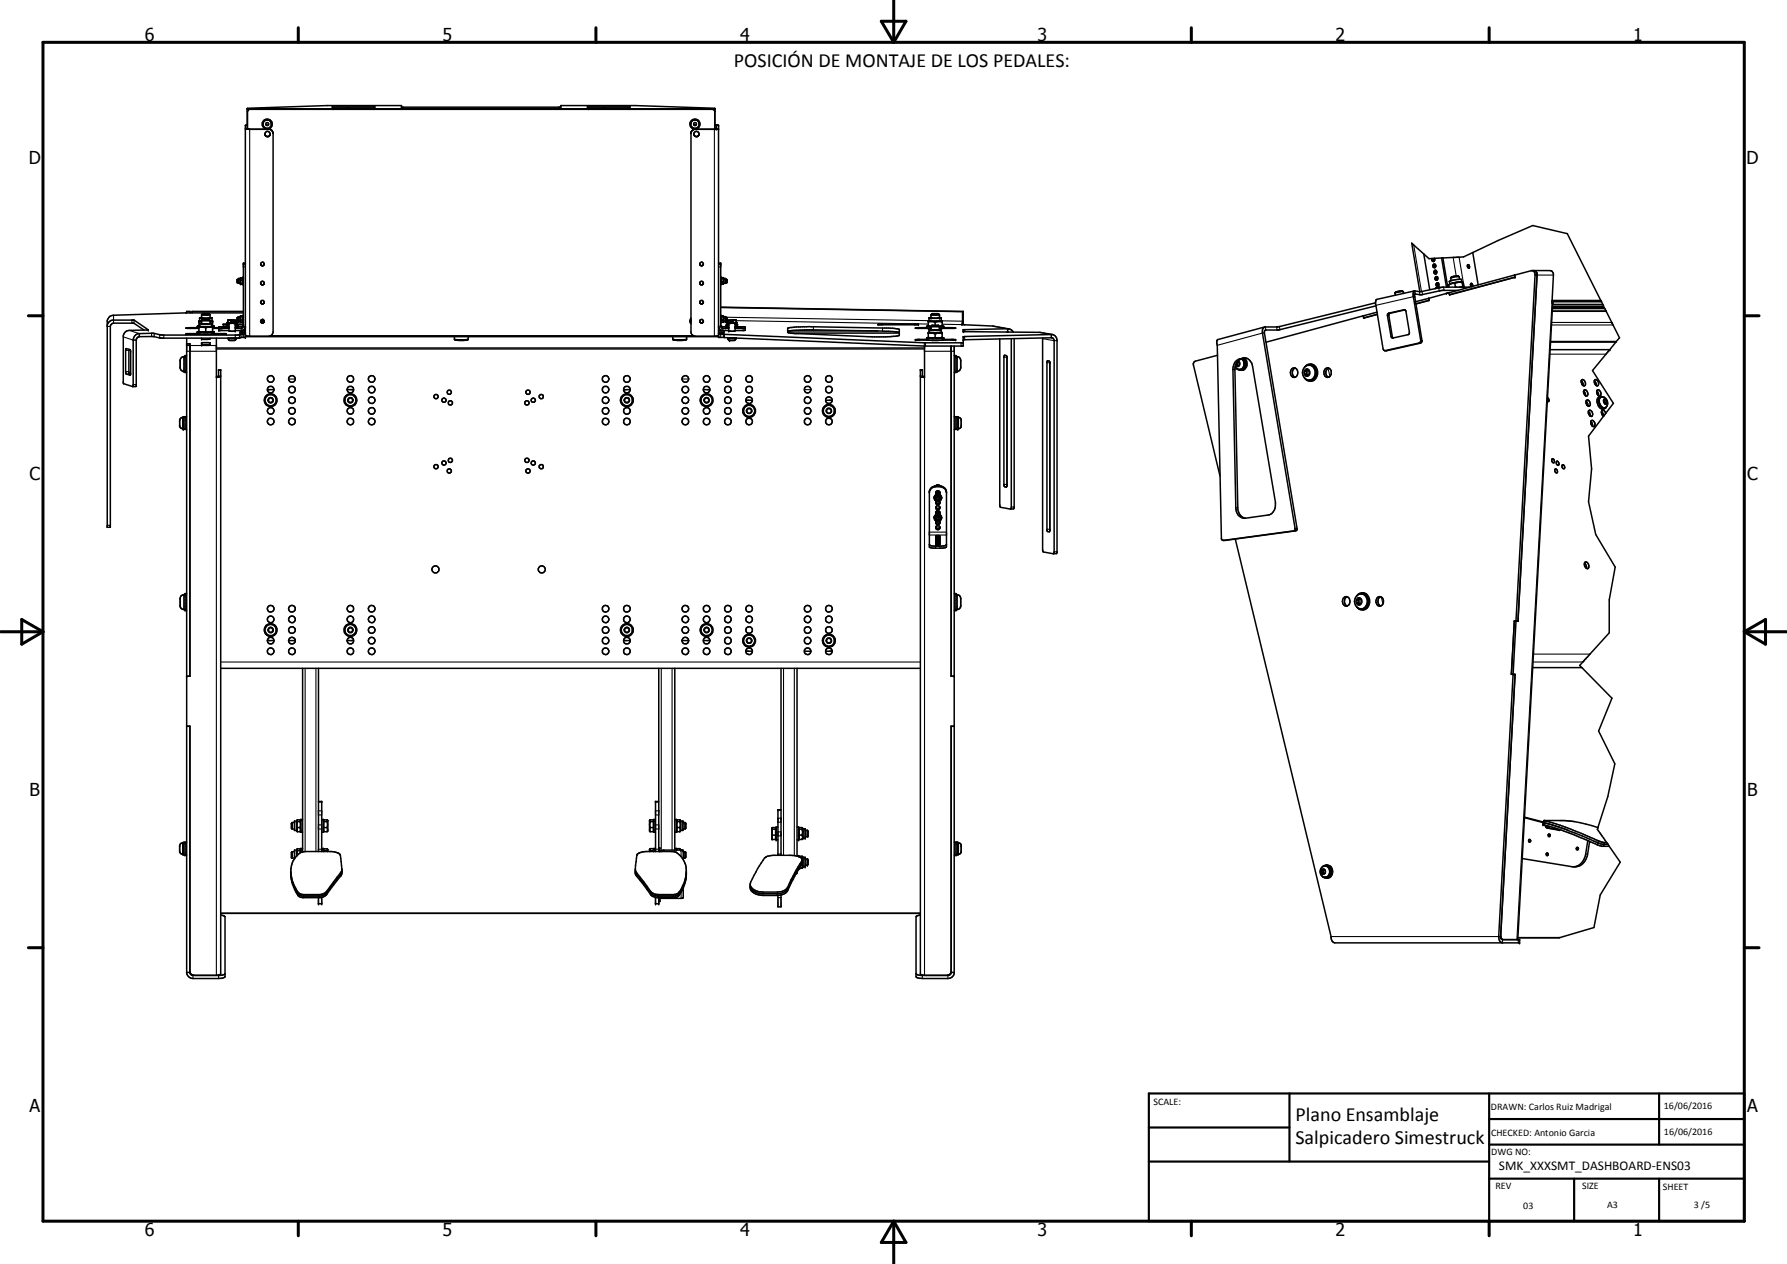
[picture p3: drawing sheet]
<svg xmlns="http://www.w3.org/2000/svg" width="420mm" height="297mm" viewBox="0 0 420 297" stroke-linecap="round" stroke-linejoin="round" font-family="sans-serif">
<defs><g id="words">
<g font-size="4.7">
<text x="172.5" y="15.7">POSICIÓN DE MONTAJE DE LOS PEDALES:</text>
<text x="304.6" y="263.5">Plano Ensamblaje</text>
<text x="304.6" y="268.9">Salpicadero Simestruck</text>
</g>
<g font-size="4.2">
<text x="34" y="9.6">6</text>
<text x="104" y="9.6">5</text>
<text x="174" y="9.6">4</text>
<text x="244" y="9.6">3</text>
<text x="314" y="9.6">2</text>
<text x="384" y="9.6">1</text>
<text x="6.8" y="38.7">D</text>
<text x="410.6" y="38.7">D</text>
<text x="7" y="112.9">C</text>
<text x="410.8" y="112.9">C</text>
<text x="7" y="187.1">B</text>
<text x="410.8" y="187.1">B</text>
<text x="7" y="261.4">A</text>
<text x="410.8" y="261.4">A</text>
<text x="34" y="290.4">6</text>
<text x="104" y="290.4">5</text>
<text x="174" y="290.4">4</text>
<text x="244" y="290.4">3</text>
<text x="314" y="290.4">2</text>
<text x="384" y="290.4">1</text>
</g>
<text font-size="3.1" x="352.4" y="275">SMK_XXXSMT_DASHBOARD-ENS03</text>
<g font-size="2.4">
<text x="271.2" y="259.7">SCALE:</text>
<text x="350.6" y="260.8">DRAWN: Carlos Ruiz Madrigal</text>
<text x="391.2" y="260.6">16/06/2016</text>
<text x="350.6" y="267">CHECKED: Antonio Garcia</text>
<text x="391.2" y="266.7">16/06/2016</text>
<text x="350.6" y="271.4">DWG NO:</text>
<text x="351.6" y="279.3">REV</text>
<text x="372" y="279.4">SIZE</text>
<text x="391" y="279.6">SHEET</text>
<text x="358.1" y="284.1">03</text>
<text x="377.9" y="283.8">A3</text>
<text x="398.3" y="283.8">3 /5</text>
</g>
</g></defs>
<g fill="none" stroke="#000" stroke-width=".35">
<path d="M57.7 30.3l5.7 .1 .7 .5M58.1 29.4l-.4 .1v49.8h-1.3M58.1 30.2v-4.6h110v4.8M58.2 25.6v-.2l18.8-.6h17.4v.4h37.4l.1-.4h17.4l18.8 .6v.2M58.2 26.1v4.2M58.2 25.5v.1M58.2 26.2l.2-.4 .3-.1h108.8l.3 .1 .3 .4M58.2 30.3l5.5 .2M62.5 29.3l.3 .2M62.7 28.2a1 1 0 0 1 1.1 1.2 1 1 0 0 1-1.5 .6 1 1 0 0 1 0-1.7M62.7 28.2l-.4 .1M63.1 29.3v-.3l-.3-.2-.3 .2v.3l.3 .2"/>
<path d="M63.1 29.3l-.3 .2M63.4 31.8l-.3 .3-.6-.1M63.5 31.5v.2M63.8 30.6l.3 .3M64.1 30.9l.1 .5M64.2 31.1v46.9l-.2 .6-.8 .4-5.5-.1M78.1 24.9h10v.6h-10zM78.1 25.2h10M78.4 25.5h.1M81.9 25.2v.3M87.9 25.5h.1M138.1 24.9h10v.6h-10z"/>
<path d="M138.1 25.2h10M138.4 25.5h.1M141.9 25.2v.3M147.9 25.5h.1M162.5 30.9v47.3l.3 .6 .7 .2 5.4-.1M162.5 30.9v.3M162.7 30.7l-.2 .2M162.8 30.6l-.1 .2M163.1 29.3v-.3l.3-.2 .3 .2v.3l-.3 .2M163.1 29.3l.3 .2M163.3 28.2a1.01 1.01 0 0 1 1.1 1.2 1.01 1.01 0 0 1-1.5 .6 1.01 1.01 0 0 1-.1-1.7M163.3 28.2l-.5 .1"/>
<path d="M163.7 29.3l-.3 .2M164.4 31.6a.63 .63 0 0 1-.6 .5 .63 .63 0 0 1-.7-.4M168.1 26.1v4.3M168.1 25.5l-.1 .1M168.1 29.4l.8 .1v49.8l48.4 2h9.1l.1-2.2 20.7-.5M168.1 29.4l.3 .1v.8M168.4 30.4l-5.4 .1M168.4 30.3l-.1 .1M168.9 30.3l-5.7 .1-.4 .2M334.8 59.7l1.2 1.1 .7-.1M334.8 59.7l1.4 8.4M334.8 59.7l-2.9-2.6 1.9 11.4"/>
<path d="M346.3 59.4l5.9-2.9 8.2-3.5 8.1 1.9 7.9 15.8M346.3 59.4a8.1 8.1 0 0 1-4.6 1.1l-2.5 .1M346.3 59.4l1.2 7.6M25.2 76.4l.4-.8 .8-.4h5.1l3.4 2.3-4.8 .2-.7 .4-.4 .8v11.1v.2l2.2 .6M31.3 79.9l-.1 10.9M31.3 79.9h.7M32 79.9v10.8v.1h-.8M32.8 78.4l3.2-.1 2.1 .4h17.7l1.9-.2M32.8 78.4v.5M32.8 78.4a1.52 1.52 0 0 0-1.5 1.5M43.7 78.5h.1M43.8 78.5h3.3"/>
<path d="M43.9 79.5v149.3l.7 .9 .8 .3h6a1.83 1.83 0 0 0 1.5-.5v-14.1l-1-.3M43.9 73.5v-.3h.8v.3M46.4 78.4h-2.6M46.4 77l-2.7 .1 3 .1M46.4 76.7v.4l.4 .1M46.4 78.4l.5 .1M46.4 76.7l.4 .1M46.4 78l1.6 .2 2.4-.2M46.4 78v.4M46.8 77l1-.1 .6 .1M46.8 77.9l-.4 .1M46.8 77.9l.6 .1 1-.1"/>
<path d="M46.8 76.6l-.4 .1M46.8 77.9l.3 .2M46.8 76.8v1.1M46.8 76.5l.1 .1M46.8 76.6l.1 .1M46.9 76v.7h3M46.9 75.3l.5 .1M46.9 74.7h3M46.9 74.7v.6M46.9 75.3l-.1 .1v1.2M46.9 76.6l-.1 .2M47 76h-.1"/>
<path d="M47.1 78.5h2.6M47.4 74v.7l.6 .1M47.4 75.3v.8l.7 .1 1.2-.1 .1-.8M47.4 79.5v.2l.4 .1h1.2l.4-.1v-.2M47.4 75.9l-.4 .1M47.4 75.3h1.9M47.4 75.6h-.6M47.4 74h2M47.4 74.6l-.5 .1M47.6 78.1h1.6M47.6 75.1h1.6M47.6 75.1l-.2 .2"/>
<path d="M47.6 73.7l1.6 .1M47.6 73.7v.1M47.6 73.7l-.2 .3M47.7 73.7h1.4M48.4 77v.9M49.2 75.1l.2 .2M49.2 73.7v.1M49.2 73.7l.2 .3M49.4 74v.7l-.6 .1M49.4 75.6h.6M49.4 75.9l.5 .1M49.4 75.3h-.1"/>
<path d="M49.4 74.6l.5 .1M49.9 75.3l-.5 .1M49.9 76l-3 .1M49.9 74.7v.6M49.9 76v.7M49.9 75.3l.1 1.3M49.9 76.6l.1 .2M50 77.9l-.6 .1-1-.1M50 77.9l.4 .1M50 76.6l.4 .1v.4l-.4 .1M50 77l-1-.1-.6 .1M50 77.9l-.4 .2"/>
<path d="M50 76.8v1.1M50 76.5l-.1 .1M50 76.6l-.1 .1M50.1 77.2h1.4M50.4 78.4h2.8M50.4 77h1.1M50.4 78v.4l-.5 .1M50.4 76.7l-.4 .1M50.9 79.5v9.2l.8-.1 .2-.3M51.5 77.1l2.3 .1M52.3 77h.8zM53.1 76.9h-.8l1.5 .2"/>
<path d="M53.1 76.8h.7M53.1 76.8v.2M53.1 76.8h.1M53.2 78.5h-3.6M53.2 78.5h.1M53.3 76.7l.5 .1M53.3 76.8l.5 .1M53.3 76.8h-1.7l-.1 .8 2.3 .1M53.4 75.8h1.1M53.4 75.8l-.1 1M53.4 75.8h.1M53.6 75.2l1.8 .1"/>
<path d="M53.6 75.2h.7v.6M53.6 75.2v.6M53.6 75.7l-.1 .1M53.6 79.5l.4 .5h1.1l.4-.3v-.2M53.7 75.8l.2 .1M53.7 79.5h1.7M53.8 75.2h.4M53.8 75.9v1.9l.6 .1 .9-.1v-1.9M53.8 76.2h-1.3l1.3 .1M53.8 75.9h1.5M53.9 75.9h1.9M53.9 75.9h-.1"/>
<path d="M53.9 79.9v.1M54.2 75.8v.1M54.3 75.4h1.3M54.3 75.3h.4M54.3 75.7l.2 .2M54.8 75.3h.1l-.1 .6M55.1 75.9h-.2M55.1 75.9h.1M55.3 75.9h.1M55.3 76.5h.6M55.5 75.3l.1 .1M55.6 75.9h.2l.1 .9"/>
<path d="M55.6 75.4v.5M55.7 76.9v.1M55.8 76.2h1.4M55.8 65.7v.7M55.8 75.4h.3M55.8 74.6v.8M55.8 74.6h.3M55.8 65.7h.3M55.8 66.4h.3M55.9 76.9h.2M55.9 76.8l-.6 .1M55.9 76.8l-.1 .1"/>
<path d="M56 76.9v.1M56 77v.1M56.1 76.9l-.8 .1M56.1 76.9v.1l-.8 .1M56.4 79.4h-18.9a9.4 9.4 0 0 0-4.7-.3 .8 .8 0 0 0-.8 .8M56.4 79.3v.1M56.5 77.8h.9M56.5 77.7v.6h1.2M56.5 65.4v1.2M56.5 74.4v1.2M56.5 65.4h-.4v1.2h.4M56.5 74.4h-.4v1.2h.4"/>
<path d="M56.5 75.6l.1 .1M56.5 66.6v.1M56.5 78.1h1.2M56.5 78.3h.2M56.5 74.3l.5-.1v.2M56.5 66.7h.5M56.5 74.3l.1 .1M56.5 74.3v.1M56.6 75.2h.4M56.6 74.4h.4M56.6 75.7h.4M56.6 66.6h.4"/>
<path d="M56.6 75.2v.5M56.6 65.3v.5M56.6 65.8v.8M56.6 66.6l-.1 .1M56.6 74.4v.8M56.6 65.3l-.1 .1M56.6 65.8h.4M56.6 65.3h.4M56.9 77.6h.8M57 65.3v.5M57 65.8v.8M57 66.6v.1"/>
<path d="M57 74.4v.8M57 75.2v.5M57 75.7h.1M57 74.3l.1 .1M57 65.3l.1 .1M57.1 75.6l-.1 .1M57.1 66.6l-.1 .1M57.2 73.2h-12v.3M57.2 76.3l-1.9 .1M57.2 73.5h-13.6l-17.2 .6a1.43 1.43 0 0 0-1.2 1.2v48.6h.7v-47.2l.2-.4 .6-.4h4.6l2.6 1.7M57.2 76.3l-.2 .4-1.1 .1M57.2 74.1h-.1v1.8h.1"/>
<path d="M57.2 65.2h-.1v1.7h.1M57.4 77.6v.5M57.5 78.3l.2 .1M57.7 61.8h-.5v14.9l-.2 .4-.3 .1h-1.4M57.7 79.1h111.2M57.7 76.9l-.1 .2a.87 .87 0 0 1-.9 .6h-1.4M61.3 66.6l.2 .2M61.3 71.1l.3 .3M61.5 75.8l.1 .1M61.5 62.4h.1M61.5 66.9h.1M61.6 75.9h.2"/>
<path d="M61.7 75.1l.1 .8M61.9 66.9h-.3M61.9 75.1a.42 .42 0 0 0-.6 .3 .42 .42 0 0 0 .3 .5M61.9 75.1l.2 .4M61.9 75.1v.8M61.9 66.9l.2-.4-.3-.4-.5 .3v.3l.3 .2M61.9 75.9h-.1M62.1 71.2l-.5 .2M62.1 71.2l-.2-.6-.4 .1-.2 .5 .3 .2M62.1 71.2l-.1 .1M62.1 62l-.2 .4h-.3M62.1 66.5l-.2 .4"/>
<path d="M62.1 62a.41 .41 0 0 0-.4-.4 .41 .41 0 0 0-.4 .4 .41 .41 0 0 0 .3 .4M62.1 75.5l-.2 .4M62.1 62l-.1 .3-.4 .1M63.6 78.9h99.5M106.8 79.1l.1 .7 1 .2 2-.1 .2-.1v-.7M158.2 79.1l.1 .8 2.3 .1a.64 .64 0 0 0 .8-.3v-.6M162.4 75.4l.1-.3v.6M162.5 74.8l-.3 .6 .3 .7M164.5 66.6l.2 .2M164.5 71.1l.5 .3M164.5 75.6l.4 .3M164.6 75.3l-.1 .3"/>
<path d="M164.6 75.3l.4-.2 .4 .4M164.7 66.9h.2M165.3 71.3v-.4l-.2-.3h-.3l-.2 .2-.1 .4 .4 .2M165.3 66.8l-.2 .1M165.3 66.8l-.3 .1M165.3 71.3l-.2 .1M165.3 71.3l-.3 .1M165.3 66.7a.42 .42 0 0 0-.2-.6 .42 .42 0 0 0-.6 .3l.1 .4 .4 .1M165.3 66.7v.1M165.4 75.5l-.4 .4-.5-.3M165.4 75.5l-.4 .4M165.4 62l-.4-.4-.4 .2-.1 .3"/>
<path d="M165.4 62l-.4 .5-.5-.4M165.4 62l-.4 .4-.5-.3M165.4 66.5l-.1 .2M168.9 78.5l48.4 2.1h9.2M168.9 77.8h1.3M168.9 76.7l.6 .9 1.9 .1M168.9 76.9h.1M168.9 77.6h.9M168.9 61.8h.5v14.9l.4 .4 1.6 .1M168.9 78.1h1.3M169.2 78.3l-.3 .1M169.4 72.3l56.9 .9"/>
<path d="M169.4 72.2l57.1 1M169.4 76.3l.3 .4 1.1 .1M169.4 74.1h.2v1.8h-.2M169.4 65.2h.2v1.7h-.2M169.6 75.6l.1 .1M169.6 66.6l.1 .2M169.7 65.3v.1M169.7 74.3h.4M169.7 74.3v.1M169.7 74.3l-.1 .1M169.7 65.3h.4M169.7 65.3l-.1 .1"/>
<path d="M169.7 75.2h.3M169.7 74.4h.3M169.7 75.2v.5M169.7 74.4v.8M169.7 75.7h.3M169.7 65.4h.3M169.7 66.3v.5M169.7 65.4v.9M169.7 66.8h.3M169.7 66.3h.3M170 74.4v.8M170 75.2v.5"/>
<path d="M170 65.4v.9M170 66.3v.5M170.1 65.3l-.1 .1M170.1 74.3l-.1 .1M170.1 74.3l.1 .1M170.1 65.3l.1 .1M170.1 78.3h-.1M170.2 65.4h.4v1.2h-.4M170.2 74.4h.4v1.2h-.4M170.2 65.4v1.2M170.2 74.4v1.2M170.2 75.6l-.2 .1"/>
<path d="M170.2 66.6l-.2 .2M170.2 77.7v.6h-1.3M170.6 76.9l.8 .1M170.6 75.4h.2M170.6 74.6h.2M170.6 65.7h.2M170.6 66.4h.2M170.8 76.8l.6 .1M170.8 76.5h.6M170.8 76.8l.1 .1M170.8 76.9h-.2v.1l.8 .1M170.8 65.7v.7"/>
<path d="M170.8 74.6v.8M170.8 74.6l.1 .1M170.8 65.7h.1M170.9 76.3l.5 .1M170.9 75.9h.5M170.9 76.3l-.1 .5M170.9 75.3l-.1 .1M170.9 66.3l-.1 .1M170.9 76.9l.1 .1M171.1 75.9h-.2v.4M171.1 75.4h.7M171.1 75.4v.5"/>
<path d="M171.1 79.4v.3l.4 .3h1.2l.3-.6-1.9 .1h.3M171.1 75.3v.1M171.2 75.3h-.1M171.4 75.9v1.9h1.4M171.4 75.9h1.4M171.4 79.9v.1M171.6 75.9h.1M171.7 75.3h.1M171.7 75.3l.1 .1M171.8 75.4h.5M171.8 75.4v.5M171.9 75.3h-.2"/>
<path d="M172.1 75.8h1.2M172.1 75.8v.1M172.3 75.2h.8M172.3 75.2l-.4 .1M172.3 75.2v.6M172.3 75.7l-.2 .1M172.4 75.8l.2 .1M172.5 75.2h.4M172.6 75.9h-.1M172.8 75.9h.1M172.8 77.8h.1M172.8 76.3l.6 .1"/>
<path d="M172.8 76.8h.5M172.8 76.8h.8M172.8 75.9v1.9M173 75.8l-.2 .1M173.1 75.2l-2 .1M173.1 75.2v.6M173.1 75.7l.2 .1v.4M173.3 76.2h-.5M173.3 76.8l-.5 .1M173.3 76.2l.1 .6M173.4 76.8h1.8v.8l-2.4 .1M173.4 76.7l-.1 .1"/>
<path d="M173.4 76.8h-.1M173.5 77h.9zM173.6 76.9h.8l-1.6 .2M173.6 76.8v.2M175.2 77.1l-2.4 .1M185.2 77.9h.1M185.2 78.1h.1M185.2 77.9l1.3-.3 4.8-.1 17.6 .4 1.9 .1 .6 .2M185.5 77.8h20.9M186 78.3h25.4M206.4 76.2h9.5zM211.4 77.4l-2.5-.3-18.7-.3-4.7 .2-.3 .2v.9"/>
<path d="M211.4 77.4h.1M211.4 77.4v1.5l-3.1 .3-21.4-.8-1.7-.3M217.9 79.8h-2.7l4 .2 5.5-.2h-2.8M217.9 77l-2.7 .1 3 .1M217.9 76.7v.4l1 .1M217.9 79.4v.4l.2 .1M217.9 76.7l1 .1M217.9 79.4l1.3 .2 2.7-.2M218.3 78.4l1-.1 .6 .2M218.3 79.2l.6 .2 1-.1M218.3 75.6h1l.6 .1M218.3 79.3l-.4 .1"/>
<path d="M218.3 76.6l.6 .2M218.3 76.6l-.4 .1M218.3 79.3l.2 .2M218.3 76.5l.6 .2M218.4 78.1h-.1v1.2M218.4 77.5l.9 .1M218.4 74.7v.6M218.4 77.5v.6M218.4 75.3l-.1 .1v1.2M218.4 74.7h2.9M218.9 79.5h2M218.9 76.7v.8h2.4"/>
<path d="M218.9 76.7h2M218.9 77.3l-.5 .2M218.9 74h2M218.9 74v.7l.6 .1M218.9 74.6l-.5 .1M219.1 76.5h1.6M219.1 73.7h1.5M219.1 73.7v.1M219.1 76.5h.1M219.1 73.7l-.2 .3M219.1 76.5l-.2 .2M219.1 76.5h1.5l.3 .2"/>
<path d="M219.9 75.7v.8M219.9 78.5v.8M220.7 73.7v.1M220.7 73.7l-1.6 .1M220.7 73.7l.2 .3M220.7 77.5l-.3 .1M220.9 76.7v.8h-.3M220.9 77.3l.4 .1v.7h-2.9M220.9 74.6l.4 .1v.7h-2.4l-.5-.1M220.9 74v.7l-.7 .1M221.3 75.3l.2 .1v1.2M221.3 78.1h.2v1.2"/>
<path d="M221.5 78.4l-1-.1-.6 .2M221.5 79.3l.4 .1M221.5 79.2l-.6 .2-1-.1M221.5 76.6l-.6 .2M221.5 76.6l.4 .1M221.5 75.6h-1l-.6 .1M221.5 79.3l-.2 .2M221.5 76.5l-.6 .2M221.9 76.7v.4l-1 .1M221.9 77l2.8 .1-3.1 .1M221.9 79.4v.4l-.3 .1M221.9 76.7l-1 .1"/>
<path d="M226.3 73.2v2.5l-.2 .6a40.7 40.7 0 0 1 11.1 1M226.5 73.2l-.1 3.1M226.5 73.2h-.2M235.1 79.6v39.2l.1 .4 2.4 .4M236.7 78h.4M236.9 77.3l-10.4 .2v.4l18 .2 2.9 .5M236.9 77.3l.8 .2 .5 .6M236.9 77.3v.7M237.8 79.6v39.7l-.2 .3M238.5 79.5v39.8l-.2 .3h-.7M245.1 79.4v49.9l.2 .4 2.4 .4M247.2 78.6h.2"/>
<path d="M247.2 79.4l-20.7 .5M247.2 79.4h.3l.4 .7v49.7l-.2 .3M247.2 78.6v.8M247.4 78.6l.7 .4 .4 1.1v49.7l-.1 .3h-.7M320.5 74.2h.1M320.5 74.2l.1 .6 3.2-.9-3.2 .8M320.5 74.2l-22.9 6.2M320.6 74.2v.5M320.6 74.7h.1M323.4 71.2l-22.6 5.6h-3.3a1.04 1.04 0 0 0-.7 1.5l7.7 46.2-.3 .3-16.6 2.2-.4-.3-1.1-46.4 .2-.5 11.1-3M323.5 71.9l-22.7 5.6-3.2 .1-.3 .2v.3l7.7 46.4-.4 .3-17 2.2M323.8 73.4l-3.2 .8"/>
<path d="M328 68.9l1.8-.4 .2 .5M328 68.9l.1 .5M329.9 68.5l-.7-.1-1.1 .2-.1 .3M330.3 72.8l.3 .4 .8 5.2-.4 .3-3.4 .7M330.3 72.8l-3.7 .8-.3 .2 .8 5.2 .1 .3 .4 .1M330.4 72.8l-3.5 .8-.4 .3 .9 5.2 .2 .3M332.3 69.7l.3 .1M332.6 68.4l-9.1 2.1-.1 1 1.8 10.5 .4 .4M332.6 68.4l-.3 .2v.9l1.7 10.8-.3 .3-8.1 1.8M332.6 69.8l1.7 10.5-.3 .3-8.4 1.8M332.6 68.4l.1 .5M335.9 70.1l.1 .5"/>
<path d="M335.9 70.1l-3.1 .8M336 70.6h.1M336 70.6l-3.1 .8 3.1-.8M336.7 60.7h.3M337 60.7l.1 .7M337.3 60.7v.4a.38 .38 0 0 1-.5 .3 .38 .38 0 0 1-.1-.7M337.3 60.7h-.3M337.4 62.1l-.2 .3 .2 .5M337.5 67.8h-.1M337.5 67.8h.1M337.6 63.5l-.1 .3 .1 .5M337.6 63.6l-.1 .5 .2 .2"/>
<path d="M337.7 63.6a.39 .39 0 0 0-.6 .3 .39 .39 0 0 0 .6 .4M337.7 63.6l.1 .6M337.7 63.6l-.1 .3 .1 .4M337.8 64.2l-.1 .1M337.9 65l-.2 .3 .2 .5M338.1 66.5l-.2 .4 .2 .4M338.2 67.6l-.7 .2M338.4 67.5l.1 .1M338.6 67.6l-.5-.1-.3 .1M339 60.6l-1.7 .1M339 60.6h.2M339 60.6l1.1 6.9"/>
<path d="M339.2 60.6l1.2 6.9M340.6 67l.1 .5M340.6 66.9v.1M340.7 68.8h.1M340.7 68.8l-4.8 1.3M340.7 68.8l.2 .5M340.8 68.7l-.9 .3M341.1 65.3l.1 .7M341.2 66.7l-.6 .3M342 66.6h-.9l-.5 .3M342 66.6l.2 .8M342.2 67.4l.3 .1"/>
<path d="M342.2 67.4l-.1 .1M342.8 68.2a23.1 23.1 0 0 0-8.5 1.1l-1.6-.2-.1 .7M343 65l-1.9 .3M343 65h.1M343.1 65l-.3-.2-.9 .1-.6 .2-.2 .2M343.1 65l.1 .6M343.2 65.6l-2.3 .5v.7M343.2 65.6l.4 .1 .1 .6M343.8 66.4l-.9-.1-.9 .3M343.8 66.4l.1 .8M343.8 66.3l.3 .3 .1 .9M343.8 66.3v.1"/>
<path d="M343.9 66.3l-.6-.1-2 .4M343.9 67.2l.2 .3M343.9 67.2l-.6 .3M345 62.3l.3-.1 .2 .8-.4-.2zM345.1 62.2h.1M345.2 62.2l.2 .7M345.2 62.2l.2 .5-.1 .3M345.6 67.5h-6.4l-5.1 1-1.5-.1M345.8 67.1l.1-.2 .2 .2h-.3M345.9 66.6l.2 .2v.6M345.9 66.7l.2 .7M346.2 67.3a.39 .39 0 0 0 0-.5 .39 .39 0 0 0-.4-.1v.5l.2 .2"/>
<path d="M356.1 64.6l-15.4 4.2M356.1 64.6h.1M356.1 64.6l.1 .6M356.2 65.2l-15.4 4.1-.1-.5M360.1 63.6h4.5l.6 .6v.4l-.3 6.6h.2l-8.2 149.6M360.2 63.6l-4.1 1M360.2 63.6l.5 .2 .2 .8-4.5 81.4M360.6 63.6l.5 .2 .3 .8-4.5 81.4M364.9 70.6h11.5M364.9 71.1l.1 .1M364.9 70.7h11.5M364.9 70.9h11.6"/>
<path d="M365 73.2h12.6M365 73.1h12.6M365 72.3h12.2l.1 .2M365 72.5h12.3M365.1 71.5h11.7M376.4 70.7l.1 .2M376.5 70.9l.3 .6M376.8 71.5l.3 .5h-12.1M377.3 72.5l.3 .6M377.6 73.2l3.2 6.2-.8 .9M377.6 73.1v.1M29.6 82l-.1 5.5 .2 .4 .9 .3 .1-.2"/>
<path d="M29.6 81.9l1.1 .4v5.7M29.6 81.9v.1M30.3 82.1v5.5l.4 .4M43.1 98h.4h-.4v2.9h.4M43.5 83.8a.92 .92 0 0 0-1.1 .8l.1 2.3 .5 .4h.5M43.5 98l-.9 .2-.4 .5 .1 1.5 .3 .4 .5 .2M43.9 80.8h.8v78.1h-.8M43.9 97.9h-.4v3h.4M43.9 83.6h-.4v3.9h.4M47.4 81.1h1.9M47.4 81.1v-.5l.3-.1 1.7 .1v.5M49.3 81.1h.1"/>
<path d="M50.9 88.5l.5-.1v-1.5h.5v142l-.8 .3h-5.5a1.01 1.01 0 0 1-.9-.7M50.9 81.8h166.5M63.4 93.6h.5l.3 .5-.3 .4h-.5l-.3-.4zM64.4 91.6l-1.5 .1M81.6 91.6l1.5 .1M82.1 93.6h.6l.3 .5-.3 .4h-.6l-.3-.4zM147.1 93.6h.5l.4 .5-.4 .4h-.5l-.3-.4zM148.2 91.6l-1.6 .1M165.4 91.6l1.5 .1M165.9 93.6h.5l.3 .5-.3 .4h-.5l-.3-.4zM175.8 96.1h.6l.3 .5-.3 .5h-.6l-.3-.5zM176.9 94.1l-1.5 .1"/>
<path d="M194.1 94.1l1.6 .1M194.6 96.1h.5l.4 .5-.4 .5h-.5l-.3-.5zM217.4 81.3v7.4l-.9-.2-.1-.2M217.4 88.5l-.5-.2v-1.4h-.5v142l.1 .1 .7 .2h5.6a.87 .87 0 0 0 .8-.9M223.6 81.3v77.6h.8M224.4 81.3v147.5l-.5 .7-.4 .3-6.6 .2-1.1-.2-.4-.3v-14.1l.3-.2 .7-.1M224.4 83.6h.4v3.9h-.4M224.4 97.9h.4v3h-.4M224.8 98h.4M224.8 83.8a.91 .91 0 0 1 1.1 .8l-.1 2.3-.6 .4h-.4M225.2 98v2.9h-.4M225.2 98h-.4"/>
<path d="M225.2 98.1l.5 .1 .3 .4v1.6l-.3 .4-.5 .2M236.2 83.5l.4 .1 .2 .2v30.5l-.3 .2-.3-.2-.2-.3v-30.2zM246.2 84.9l.5-.1 .1 .3v39.7l-.1 .2-.4-.1-.1-.2zM286.3 83.5l-5.3 1.4-.3 .2-.1 .5 6.2 26.2M290.4 85.1a2.27 2.27 0 0 1 3.8 0l.3 1 5.4 31.9a2.6 2.6 0 0 1-1.5 3l-5.6 .8a2.23 2.23 0 0 1-2.2-2.5l-.7-32.4 .1-.8zM290.4 86.2l.5 .5 .6 .3M290.6 85.5v.3M290.6 85.8h.3M290.8 85.2h.1M290.9 85.8l.3 .2M290.9 85.2v.6M291 84.9l.4 .3v.6l-.4 .3-.4-.3"/>
<path d="M291.2 85l-.3 .2M292 84.3a1.32 1.32 0 0 1 .6 1.7 1.32 1.32 0 0 1-1.7 .7h-.1M292.2 84.3a1.58 1.58 0 0 1-.7 2.7M292.3 86.9l-.3 .1M292.3 86.9l-.5 .1M292.4 84.2l.2 .2M292.6 84.2a1.53 1.53 0 0 1 .5 1.8 1.53 1.53 0 0 1-1.6 1M292.6 84.4l.1 .2M292.6 84.4l.1 .2a1.49 1.49 0 0 1 .1 1.7M292.8 86.3l-.5 .6M292.8 84.9l.1 .6M292.8 84.1a2.55 2.55 0 0 0-2.4 2.8l.6 32.4a2.35 2.35 0 0 0 1.8 2.5"/>
<path d="M292.9 85.7l-.1 .6M303.7 86.7a1.01 1.01 0 0 1 1.3 .2 1.01 1.01 0 0 1 0 1.3 .9 .9 0 0 1-1.2 .3 .9 .9 0 0 1-.4-1.2zM304.5 86.5a1.21 1.21 0 0 0 0 2.1M306.8 87.2v.7M306.8 87.2l.5-.3 .5 .3v.7l-.5 .4-.5-.4M306.8 87.9h.4M306.8 87.2h.4M306.9 86.1a1.69 1.69 0 0 1 2.1 .4 1.69 1.69 0 0 1 .1 2.1 1.63 1.63 0 0 1-2.3 .3 1.63 1.63 0 0 1-.3-2.2 1.7 1.7 0 0 1 1.9-1.1 1.7 1.7 0 0 1 1.4 1.6 1.83 1.83 0 0 1-2.3 2.3l-.7-.6M307.2 87.9l.3 .2M307.2 87.2v.7M307.5 87l-.3 .2M308 89.6h.2"/>
<path d="M308.3 85.6a2.14 2.14 0 0 1 1.3 2 2.14 2.14 0 0 1-1.3 1.9M311.6 86.7l.2-.2a.73 .73 0 0 1 .9 .2l.3 .5v.8l-.3 .4a.92 .92 0 0 1-1.1 .1 .92 .92 0 0 1-.3-1.2zM312.4 86.5a1.21 1.21 0 0 0 0 2.1M363.9 93.5l.3 .6-.1 .3-.3-.1M364.5 82.2h14M364.6 80.3h15.4M364.6 80.4h15.3M371.8 89.5a.45 .45 0 0 1 .5-.3 .45 .45 0 0 1 .3 .5l.2 .7-.3 .3-.3-.1M371.8 89.5l.1 .8 .3 .3M371.8 89.5l.4 .6v.5M372.2 90.3h-.2M372.4 91.9l.3 .6 .1 .5"/>
<path d="M372.4 91.7l.2-.1a.78 .78 0 0 1 .7 .6 .78 .78 0 0 1-.4 .9 1.14 1.14 0 0 1-.5-1.4zM372.9 94.3l.4 .6M373 94.1l.2-.1a.82 .82 0 0 1 .6 .6 .82 .82 0 0 1-.2 .9 .98 .98 0 0 1-.6-1.4zM373.1 95.2h.1M373.3 94.9v.5M373.3 94.9l-.1 .3M373.5 96.7l.3 .4 .1 .7M373.5 96.6a.71 .71 0 0 1 .9 .1 .71 .71 0 0 1 0 .9l-.1 .2a.87 .87 0 0 1-.8-1.2zM374 99.1l.4 .6v.5M374.1 98.8a.87 .87 0 0 1 .8 .5 .87 .87 0 0 1 0 .9 .93 .93 0 0 1-.8-1.4zM374.9 89.5l.3 .4 .1 .7M375 89.3a.79 .79 0 0 1 .8 .5 .79 .79 0 0 1-.2 .9 .97 .97 0 0 1-.6-1.4z"/>
<path d="M375 90.2h.3M375.4 91.9l.3-.3a.78 .78 0 0 1 .7 .6 .78 .78 0 0 1-.4 .9l-.1-.1M375.4 91.9l.4 .6v.5M375.4 91.9l.1 .6M375.5 92.5l.4 .5M375.5 92.5h.3M376.2 93.5a1.33 1.33 0 0 1 1.5 .3 1.33 1.33 0 0 1 .2 1.6 .86 .86 0 0 1-.9 .5 .86 .86 0 0 1-.8-.7 1.52 1.52 0 0 1 0-1.7zM376.2 93.2a1.54 1.54 0 0 0 0 2.2l.6 .6h.5M376.2 93.2a1.14 1.14 0 0 0-.5 1.8 1.22 1.22 0 0 0 1.6 1M376.2 93.2l.6 .1M376.5 96.7l.4 .6 .1 .5M377 97.8l-3.5 4.7 .7 7.7-.7 7.7 1.7 7.7 4.6 7.7-1.4 7.7v7.7l-7 7.7 .5 .5"/>
<path d="M377.1 94.1l.2 .4M377.3 94.5v.3M377.5 93.9h-.4v.5l.2 .5h.4l.1-.5M377.5 93.9l.3 .5M377.5 93.9l-.4 .1M377.5 97.2l-.5 .6M377.5 97.2a.54 .54 0 0 0-.2-.7 .54 .54 0 0 0-.7 .1v.8l.4 .4M377.7 95.6l-.4 .4M377.8 94.4l-.5 .1M378.4 82.3l-4 4.8 4.9 7.7-1.8 2.4M378.4 82.2v.1M378.5 82.2h-.1"/>
<path d="M379.9 80.4l-1.4 1.8M380 80.3l-.1 .1M218.5 115.5l.6-.9 .9-.2h1a1.52 1.52 0 0 1 1.5 1.4M218.9 114.6l.8-.4h1.6l.8 .4 .4 .8v13.1l-.2 .2-2.9 .1-.9-.2v-13.2zM220 114.2l.4-.3 .6 .3M220 119.2l.4 .3 .6-.3-.5 .4-.3-.1zM220.1 115.8l-.1-.1 .3 .4h.4l.3-.4-.1 .1M220.1 115.8l.3 .2 .5-.2M220.1 115.8l.3-.1 .5 .1M220.2 116.2a.79 .79 0 0 0-.2 1.4M220.2 117.8l-.2 .4M220.2 117.2l.1 .3"/>
<path d="M220.2 116.2a.49 .49 0 0 1 0-.7 .49 .49 0 0 1 .7 0 .49 .49 0 0 1-.1 .7M220.3 116.2h.5M220.3 115.8h-.2M220.3 115.8l.5 .1M220.3 115.8l-.1 .1M220.3 117.5v.1M220.3 117.6h.4M220.3 117.6l-.1-.3 .1-.3h.4l.2 .3-.2 .3M220.3 117.5h.4M220.5 115.7h-.2M220.5 115.7l.4 .1M220.5 115.7l-.2 .1"/>
<path d="M220.5 115.7h.1M220.5 115.7l-.3 .1M220.5 115.7l.3 .1M220.7 117.5v.1M220.8 116.2a.8 .8 0 0 1 .6 .6 .8 .8 0 0 1-.3 .8M220.8 117.2l-.1 .3M220.9 117.8v.6a.53 .53 0 0 1-.8 0l-.1-.4 .4 .3 .6-.3-.3 .4-.6-.2M221.1 117.6l.1-.8a.72 .72 0 0 0-1-.3 .72 .72 0 0 0-.3 1 .72 .72 0 0 0 1 .3M221.1 117.6l-.2 .2M221.2 116.5a.87 .87 0 0 0-1-.3 .87 .87 0 0 0-.6 .8M221.3 116.6l.1 .4M364.9 107.9a.47 .47 0 0 1 .5 .3 .47 .47 0 0 1-.2 .6l-.3-.3z"/>
<path d="M365.7 110.2l.4 .3 .1 .3-.2 .3-.4-.3-.1-.3zM366 108.5a.49 .49 0 0 1 .5 .3 .49 .49 0 0 1-.2 .5l-.3-.2zM367.3 109.3a.47 .47 0 0 1 .5 .3 .47 .47 0 0 1-.2 .6l-.3-.3zM374.4 100.1h.1M43.5 139.7l-.9 .3-.2 .6 .1 2.2 .5 .4 .5 .1M43.9 139.5h-.4v4h.4M220 122.3a.82 .82 0 0 1-.1-1.2 .82 .82 0 0 1 1.2 0 .82 .82 0 0 1 0 1.2M220 123.9l.4 .3 .6-.3M220 122.7l.4 .3 .6-.3-.3 .4-.5-.1zM220 126l.5 .1 .5-.1M220 123.9l.2 .3 .3 .1 .5-.4M220 123.9l.1 .3 .2 .3 .5-.2 .2-.4"/>
<path d="M220 127.7l.7-.1 .3 .2zM220 128h1l-.7 .1zM220 125.9v.1M220 126.2v.1M220 126.5v.1M220 126.8v.1M220 127.1v.1M220 123.9l.2-.3 .3-.1 .3 .1 .2 .3M220 126.9h1M220 127.1l.5-.1 .5 .1M220 127.2h1M220 126.5l.5-.1 .5 .1"/>
<path d="M220 126.6h1M220 125.9h1M220 126.2h1M220 126.3h1M220 126.8h1M220.1 127.4h.9l-.7 .2zM220.1 120.5l-.1-.1 .5 .4M220.1 120.5l.3 .1 .5-.1M220.2 122.5a.5 .5 0 0 0 0 .7 .5 .5 0 0 0 .7 0 .5 .5 0 0 0 0-.7M220.2 120.6h.6M220.2 121.9l.1 .2M220.2 120.9a.47 .47 0 0 1 0-.7 .47 .47 0 0 1 .7 0 .47 .47 0 0 1-.1 .7"/>
<path d="M220.3 120.4h.2M220.3 120.4l-.2 .1M220.3 120.4h-.1M220.3 120.4h.5M220.3 122.3h.4M220.3 122.3l-.1-.3 .1-.3h.4l.2 .3-.2 .3M220.3 122.1h.4M220.3 122.1v.2M220.5 120.8l-.6 .3-.3 .6M220.5 120.8l.3 .1M220.5 120.4l.4 .1M220.5 120.4l-.3 .1"/>
<path d="M220.5 120.4h.1M220.7 120.4l.1 .1M220.7 122.1v.2M220.7 120.4l-.6 .1M220.8 120.9l.3 .2 .3 .6M220.8 121.9l-.1 .2M220.9 120.5l.1-.1-.5 .4M221 125.9v.1M221 126.2v.1M221 126.5v.1M221 126.8v.1M221 127.1v.1"/>
<path d="M222.5 128l-.4 .3-.8 .1-2.2-.1-.6-.2M224.4 139.5h.4v4h-.4M224.8 139.7l.8 .3 .3 .6-.1 2.2-.3 .3-.7 .2M290.4 126.7l22.6 93.4a1.27 1.27 0 0 0 .8 1.5h43.5v-.8h-4h.1l-.4-.1-.2-.4M319.1 140a1.49 1.49 0 0 1 1.7-.6 1.49 1.49 0 0 1 1 1.6l-.1 1a1.66 1.66 0 0 1-1.2 1.3M320.2 139.3a2.01 2.01 0 0 1 1.7 1.2 2.01 2.01 0 0 1-.3 2.1 1.54 1.54 0 0 1-2.5 .1M372.5 132.3l.4 .5 .1 .8M372.6 132.2a.85 .85 0 0 1 .9 .4 .85 .85 0 0 1-.1 1 .95 .95 0 0 1-.8-1.4zM51.9 157.1h164.5M62.9 150.4l1.5 .1M63.4 147.6h.5l.3 .4-.3 .5h-.5l-.3-.5zM67.8 150.5h1.6"/>
<path d="M71.2 157.1v43.1M74.9 157.1v43M82.1 147.6h.6l.3 .4-.3 .5h-.6l-.3-.5zM83.1 150.4l-1.5 .1M146.6 150.4l1.6 .1M147.1 147.6h.5l.4 .4-.4 .5h-.5l-.3-.5zM154.9 157.1v43M158.7 157.1v42.7M160.3 150.5h1.6M165.9 147.6h.5l.3 .4-.3 .5h-.5l-.3-.5zM166.9 150.4l-1.5 .1M175.4 152.9l1.5 .1"/>
<path d="M175.8 150h.6l.3 .5-.3 .5h-.6l-.3-.5zM183.6 157.1v43.9M187.4 157.1v44.1M189.1 153h1.6M194.6 150h.5l.4 .5-.4 .5h-.5l-.3-.5zM195.7 152.9l-1.6 .1M316.8 140.3a1.08 1.08 0 0 0-1.2 1 1.08 1.08 0 0 0 1.2 1.1M316.8 140.3a1.2 1.2 0 0 0-.7 1 1.2 1.2 0 0 0 .7 1.1M316.8 140.3a1.23 1.23 0 0 1 0 2.1M319 140a1.56 1.56 0 0 1 2-.2 1.56 1.56 0 0 1 .5 2 1.57 1.57 0 0 1-2.1 1.1 1.57 1.57 0 0 1-.8-2.2zM319.1 141v.7M319.1 141l.4-.4 .5 .4v.7l-.5 .3-.4-.3"/>
<path d="M319.1 141.7h.3M319.1 141h.3M319.4 141.7l.3 .2M319.4 141v.7M319.7 140.8l-.3 .2M324.6 140.3a1.08 1.08 0 0 0-1.1 1 1.08 1.08 0 0 0 1.1 1.1M324.6 140.3a1.2 1.2 0 0 0-.6 1 1.2 1.2 0 0 0 .6 1.1M324.6 140.3a1.23 1.23 0 0 1 0 2.1M355.3 158.5h.3M355.3 158.5h.5M355.8 158.5h.4l-3.4 61.6M355.8 158.5l-3.4 61.6"/>
<path d="M356.1 145.9l-.8 12.6M356.1 146h.2M356.1 145.9l.3 .1M356.1 146l-.7 12.4 .4 .1M356.1 146h.3M356.4 146h.5M356.4 146l-.6 12.5M356.6 146h.3M360.4 156.9h11.5M371.9 156.9l7.1 7.2-3.1 7.7 3.8 7.7-1.7 7.7-2.3 7.3M43.9 170.6h.8v58.1l.2 .3 .5 .2h6.3l.7-.1 .5-.3M43.9 170.7h.8"/>
<path d="M223.6 170.7h.8M224.4 170.6h-.8v57.9M43.3 198h-.2M43.5 198h-.4v2.9h.8M43.5 198l-.9 .2-.2 .2-.1 1.9a.62 .62 0 0 0 .8 .4M43.9 197.9h-.4v3M68.7 194.8h.5M68.7 193.3h.5M68.7 193.3v1.5M68.7 193.3l-.2 .2v1.1l.2 .2M69.8 193h-.6v2.2h.6M69.8 199.8h-.6v2"/>
<path d="M69.8 193v2.2M69.8 199.8v1.4M69.8 195.2l.1 .2M69.9 195.4v.1M69.9 195.4h.1M69.9 192.7l-.1 .3M69.9 199.6l-.1 .2M69.9 194.5h.7M69.9 193.1l-.1-.2 .1-.2h.7v.4M69.9 193.1h.7M69.9 195.5h.7M69.9 199.9h.7"/>
<path d="M69.9 199.9l-.1 .6M69.9 194.5l-.1 .5 .1 .5M69.9 193.1l-.1 .7 .1 .7M70.6 194.5v1M70.6 193.1v1.4M70.6 199.9v.5M70.6 199.6l-.7-.1-.1 .2 .1 .2M70.6 199.6v.3M70.6 192.7l.1 .3M70.6 199.6l.1 .2M70.7 195.2l-.1 .3M71.2 192.6h-.5v3h.5"/>
<path d="M71.2 199.4h-.5v.9M74.9 188.3h.7v11.8M75.6 192.6h.4v3h-.4M75.6 199.4h.4v.7M76 195.1h.1M76 193h.1M76 199.8h.1M76.1 194.5h.8M76.1 193.1h.8M76.1 199.9h.8M76.9 193.1l.1-.4h-.9v2.8h.8M76.9 193.1l.1 .7-.1 .7"/>
<path d="M76.9 194.5l.1 .5-.1 .5M76.9 199.9l.1 .2M77 199.6l-.9-.1v.6M77 199.6l-.1 .3M77 192.7v2.6l-.1 .2M77 199.6v.5M152.8 192.7l-.1 2.6 .2 .2M152.8 192.7l.1 .4M152.8 199.5l.1 .4M152.9 194.5h.7M152.9 193.1l-.2 .7 .2 .7M152.9 194.5l-.2 .5 .2 .5"/>
<path d="M152.9 192.7h-.1M152.9 192.7h.7v2.8h-.7M152.9 193.1h.7M152.9 199.9l-.1 .2M152.9 199.9h.7M153.6 195.1h.1M153.6 193h.1M153.6 199.8h.1M154.1 192.6h-.4v3h.4M154.1 199.4h-.4v.7M154.9 188.3h-.8v11.8M154.9 199.3h.2v.6l.5 .1"/>
<path d="M154.9 200l.3 .1M158.7 192.6h.3v3h-.3M158.7 199.4h.3v.4l.2-.2M159 195.2l.2 .2M159.2 199.6v-.2l.7 .2M159.2 192.7v.4M159.2 195.4h.1M159.2 192.7l-.2 .3M159.2 199.6l-.1 .2M159.2 192.7h.7l-.1 .4M159.2 194.5h.6M159.2 193.1h.6"/>
<path d="M159.2 195.5h.6M159.2 193.1v1.4M159.2 194.5v1M159.2 195.4v.1M159.2 192.7h.1M159.8 194.5l.2 .5-.2 .5M159.8 193.1l.2 .7-.2 .7M159.9 199.6v.2M159.9 192.7l.2 .3M159.9 199.6l.2 .2M160.1 193h.5v2.2h-.5M160.1 193v2.2"/>
<path d="M160.1 195.2l-.3 .3M160.3 199.8l.3 .1M160.6 194.8h.5M160.6 193.3h.5M160.6 199.9v-.1h-4.6l-.4 .1v.2M160.6 199.9v2.1M161.1 193.3v1.5M161.1 193.3l.1 .2v1.1l-.1 .2M181.5 194.6l.9-.1v2.8l-.9-.2zM181.5 194.7l.1 .2M181.5 195.9l.1 .4M181.5 197l.1 .3"/>
<path d="M181.6 194.9l-.1 .3M181.6 196.3l-.1 .2M181.6 194.9h.8M181.6 196.3h.8M182.4 194.8h.1M182.4 197h.1M182.9 194.4h-.4v3h.4M183.6 190.3h-.7v10.7M187.4 194.4h.4v3h-.4M187.8 197l.2 .3M187.9 194.6h.8M187.9 194.6l.1 .3"/>
<path d="M187.9 194.6l-.1 .2M188 194.9h.6M188 196.3h.6M188 197.3h.6M188 196.3l-.1 .5 .1 .5M188 194.9l-.1 .7 .1 .7M188.6 196.3l.1 .5-.1 .5M188.6 194.9l.1 .7-.1 .7M188.7 194.6l-.1 .3M188.7 194.6l.1 .2M188.8 194.8h.5v2.2h-.5M188.8 194.8v2.2"/>
<path d="M188.8 197l-.2 .3M189.3 195.1h.5M189.3 196.6h.5M189.8 195.1v1.5M189.8 195.1l.2 .2v1.2l-.2 .1M224.4 197.9h.4v3M224.8 198h.4v2.9h-.8M225 198h-.2M225.2 198.1l.5 .1 .3 .4v1.7a.62 .62 0 0 1-.8 .4M358.4 192.2l4.4 1.1M358.4 192l4.6 1.2M362.9 193.3l-.1 .5 3.1 .8 3.1 1.1 7 3 .6 .2h1.8"/>
<path d="M362.9 193.3l5.9 1.9M363 192.8l-.1 .5M363 192.8h4.9l2.1 .2 5.7 1.5M363 192.8v.1M363.1 192.9l5.4 1.6 7.6 3.2 1.7 .3M363.3 193.9l.2 .5 .3 .2 2.6 .5 .3-.2M363.8 194.1l.3 .5 2.5 .4M364 196.1l.2-.1 .2 .1-.1 .5-.2-.1zM364.4 196.2v.2M368.8 195.2l7 2.9 1 .3h1.3M370.8 199.1l.3 .3-.2 .3-.3-.2zM371.1 199.3v.2"/>
<path d="M373.3 197.5l-.5 3.2a3.3 3.3 0 0 1-2.9 3M373.7 197.7l-.4 3a3.2 3.2 0 0 1-3.4 3M375.5 198.5h.1M375.7 194.5l-.1 .4 2.2 3.1M377.8 198l.3 .4M378.1 198.4l.3 .5M378.4 198.9l2.5 3.7-4.7 7.7-1.4 7.7-8.1 2.3M51.9 214.6h164.5M68.4 204.7v1M68.4 205.1v.6M68.7 200.2h.5M68.7 201.6h.5"/>
<path d="M68.7 200.2v1.4M68.7 200.2l-.2 .1v1.2l.2 .1M69.8 200.8l.1 .2M70.7 200.3l1-.2h6.3l1.6 .4 .4 .5a10.9 10.9 0 0 1 .2 4.7l-3.5 4.6-.5 .4-.9 .2h-4.1a1.68 1.68 0 0 1-1.6-1.2l-1-2.4-.2-2.6M70.7 200.3a5.1 5.1 0 0 0-2.3 4.4M75.6 210.9v1.5h-.7v-1.5M80.3 205.1l-3.6 4.8-.7 .5-5.1 .2a1.81 1.81 0 0 1-1.3-1.3l-.8-1.8-.4-1.8M80.4 204.5l-.2 .5-3.8 4.8-1.1 .4h-4.1a1.81 1.81 0 0 1-1.4-1l-1.1-2.4-.3-1.1M80.4 204.9l-.1 .1M149.4 205l3.5 4.8a1.91 1.91 0 0 0 1.6 .8h4.3a2.03 2.03 0 0 0 1.5-1.5 8.9 8.9 0 0 0 1.1-4.8 4.9 4.9 0 0 0-2.7-4.1l-7-.1-.8 .2a1.28 1.28 0 0 0-1.2 .7l-.3 2.3v2.2l3.5 4.7a1.91 1.91 0 0 0 1.6 .7l4.6-.1 .6-.4 .6-1a8.1 8.1 0 0 0 1.1-4M149.4 204.5l.2 .6 3.3 4.3a2.39 2.39 0 0 0 1.9 .8h4l.9-.6M152.7 200.1l.2-.7h.7v.7"/>
<path d="M154.1 210.9v1.5h.8v-1.5M155.1 210.9v1h-.2M159 200.3l.1 .1M159.7 209.6h.1M160.6 200.2h.5M160.6 201.6h.5M160.6 208.7v2.3l-5.5 .2M161.1 200.2v1.4M161.1 200.2l.1 .1v1.2l-.1 .1M161.4 205.3l-.6 2.3-1.1 2M183.6 210.3v2.8h-.7v-2.7M187.4 205v.2l-.3 .2"/>
<path d="M187.4 201.1h.4v.2M187.8 201.3l-1.8-.3h-4.2a2.42 2.42 0 0 0-2.4 1.2l-2.1 3.5a3.5 3.5 0 0 0-.7 3.6 3.6 3.6 0 0 0 2.8 1.1h3.4a2.59 2.59 0 0 0 2.4-1.1l1.6-3.4 1.8-2.9 .1-.8-.1-.6M187.8 201.3l.6 .3 .2 .3v1M188 204h.6M188.3 201.6h.3M188.6 202.1l-1.8 3-1.6 3.4a2.28 2.28 0 0 1-2.4 1.1h-3.4a2.9 2.9 0 0 1-3-1.7M188.6 202.5l-2.6 4.6a4.8 4.8 0 0 1-1.3 2.4l-1.5 .5h-4.1a2.94 2.94 0 0 1-2.7-1.6M188.6 203v1M188.7 201.3l-.1 .3M188.7 201.3l-.7-.1-.1 .1M188.7 201.3l.1 .2M188.8 203.7l-.2 .3"/>
<path d="M188.8 201.5h.5v2.2h-.5M188.8 201.5v2.2M189.3 201.8h.5M189.3 203.3h.5M189.8 201.8v1.5M189.8 201.8l.2 .2v1.2l-.2 .1M310.7 204a1.33 1.33 0 0 1 1.7-.5 1.33 1.33 0 0 1 .6 1.6 1.37 1.37 0 0 1-1.8 1.1 1.37 1.37 0 0 1-.7-2zM310.8 204.6v.5M310.8 204.6l.3-.3 .5 .3v.5l-.5 .3-.3-.3M310.8 205.1h.3M310.8 204.6h.3M311.1 205.1l.2 .2"/>
<path d="M311.1 204.6v.5M311.3 204.4l-.2 .2M311.7 203.4a1.4 1.4 0 0 1 1.4 .5 1.4 1.4 0 0 1 .2 1.5 1.17 1.17 0 0 1-1.6 .9M311.8 203.4v.1M311.9 203.6a1.26 1.26 0 0 1 .8 1.7 1.26 1.26 0 0 1-1.9 .6M311.9 203.6l-.3-.1-.8 .3M311.9 203.3h.3M311.9 203.6v-.2a1.6 1.6 0 0 1 .9 1.4 1.6 1.6 0 0 1-.9 1.5M312.2 203.4l.4 .2 .3 .4M313 204.3l.1 .8M313 205.1l-.3 .8-.6 .4M352.8 219.8v.5"/>
<path d="M357.9 201.8l12 1.9M363.5 200.6l.2-.2 .3 .2-.1 .4h-.3zM43.9 228.5h.8M223.6 228.5a.72 .72 0 0 1-.7 .7h-6.3l-.8-.1-.4-.3M223.6 228.5h.8M352.4 220.1a1.27 1.27 0 0 0 .9 1.5M352.4 220.1h.4M352.8 220l.1 .3M352.9 220.3l.2 .4M366.7 220.3l-.2 .1M366.7 220.3l-9.8 .1"/>
<circle cx="62.8" cy="29.2" r="1.18"/>
<circle cx="62.9" cy="31.5" r=".62"/>
<circle cx="163.4" cy="29.2" r="1.18"/>
<circle cx="163.7" cy="31.5" r=".61"/>
<circle cx="337.3" cy="62.5" r=".4"/>
<circle cx="337.7" cy="65.4" r=".39"/>
<circle cx="338" cy="66.9" r=".41"/>
<circle cx="63.6" cy="94" r="1.49"/>
<circle cx="63.6" cy="99" r=".79"/>
<circle cx="63.6" cy="96.6" r=".77"/>
<circle cx="63.6" cy="91.6" r=".77"/>
<circle cx="63.6" cy="89.1" r=".78"/>
<circle cx="63.6" cy="94" r="1.33"/>
<circle cx="68.6" cy="99" r=".79"/>
<circle cx="68.6" cy="94" r=".79"/>
<circle cx="68.6" cy="91.6" r=".77"/>
<circle cx="68.6" cy="96.6" r=".77"/>
<circle cx="68.6" cy="89.1" r=".77"/>
<circle cx="82.4" cy="94" r="1.32"/>
<circle cx="82.4" cy="99.1" r=".78"/>
<circle cx="82.4" cy="89.1" r=".78"/>
<circle cx="82.4" cy="91.6" r=".78"/>
<circle cx="82.4" cy="96.6" r=".77"/>
<circle cx="82.4" cy="94" r="1.49"/>
<circle cx="87.4" cy="99" r=".79"/>
<circle cx="87.4" cy="94" r=".79"/>
<circle cx="87.4" cy="91.6" r=".77"/>
<circle cx="87.4" cy="96.6" r=".77"/>
<circle cx="87.4" cy="89.1" r=".78"/>
<circle cx="102.5" cy="93.2" r=".49"/>
<circle cx="104.4" cy="94" r=".5"/>
<circle cx="105.6" cy="92.2" r=".5"/>
<circle cx="105.9" cy="94.7" r=".52"/>
<circle cx="123.9" cy="94.7" r=".52"/>
<circle cx="124.1" cy="92.2" r=".51"/>
<circle cx="125.4" cy="94" r=".49"/>
<circle cx="127.3" cy="93.2" r=".5"/>
<circle cx="142.4" cy="91.6" r=".77"/>
<circle cx="142.4" cy="99" r=".78"/>
<circle cx="142.4" cy="94.1" r=".78"/>
<circle cx="142.4" cy="96.6" r=".77"/>
<circle cx="142.4" cy="89.1" r=".77"/>
<circle cx="147.4" cy="94" r="1.32"/>
<circle cx="147.4" cy="91.6" r=".78"/>
<circle cx="147.4" cy="99" r=".78"/>
<circle cx="147.4" cy="96.6" r=".78"/>
<circle cx="147.4" cy="89.1" r=".78"/>
<circle cx="147.4" cy="94.1" r="1.51"/>
<circle cx="161.1" cy="96.6" r=".76"/>
<circle cx="161.1" cy="99" r=".79"/>
<circle cx="161.1" cy="94" r=".79"/>
<circle cx="161.1" cy="91.6" r=".78"/>
<circle cx="161.1" cy="89.1" r=".78"/>
<circle cx="166.1" cy="96.6" r=".77"/>
<circle cx="166.1" cy="91.6" r=".77"/>
<circle cx="166.1" cy="94" r="1.49"/>
<circle cx="166.1" cy="89.1" r=".78"/>
<circle cx="166.1" cy="99" r=".78"/>
<circle cx="166.2" cy="94" r="1.32"/>
<circle cx="171.1" cy="89.1" r=".78"/>
<circle cx="171.1" cy="91.6" r=".78"/>
<circle cx="171.1" cy="99" r=".78"/>
<circle cx="171.1" cy="96.6" r=".78"/>
<circle cx="171.1" cy="94" r=".79"/>
<circle cx="176.1" cy="99" r=".79"/>
<circle cx="176.1" cy="96.6" r="1.5"/>
<circle cx="176.1" cy="89" r=".78"/>
<circle cx="176.1" cy="94" r=".77"/>
<circle cx="176.1" cy="91.6" r=".78"/>
<circle cx="176.1" cy="96.6" r="1.31"/>
<circle cx="189.9" cy="96.6" r=".77"/>
<circle cx="189.9" cy="89.1" r=".77"/>
<circle cx="189.9" cy="91.6" r=".77"/>
<circle cx="189.9" cy="94.1" r=".78"/>
<circle cx="189.9" cy="99" r=".78"/>
<circle cx="194.9" cy="94" r=".78"/>
<circle cx="194.9" cy="89.1" r=".78"/>
<circle cx="194.9" cy="96.5" r="1.32"/>
<circle cx="194.9" cy="99" r=".78"/>
<circle cx="194.9" cy="91.6" r=".78"/>
<circle cx="194.9" cy="96.6" r="1.51"/>
<circle cx="102.5" cy="109.7" r=".5"/>
<circle cx="104.4" cy="108.8" r=".49"/>
<circle cx="105.6" cy="110.7" r=".49"/>
<circle cx="105.9" cy="108.2" r=".5"/>
<circle cx="123.9" cy="108.2" r=".5"/>
<circle cx="124.1" cy="110.7" r=".51"/>
<circle cx="125.4" cy="108.8" r=".49"/>
<circle cx="127.3" cy="109.7" r=".52"/>
<circle cx="220.5" cy="119.3" r=".49"/>
<circle cx="102.4" cy="133.8" r=".83"/>
<circle cx="127.4" cy="133.8" r=".83"/>
<circle cx="220.5" cy="121.8" r=".74"/>
<circle cx="63.6" cy="148.1" r="1.33"/>
<circle cx="63.6" cy="148.1" r="1.49"/>
<circle cx="63.6" cy="150.5" r=".78"/>
<circle cx="63.7" cy="153" r=".77"/>
<circle cx="63.7" cy="143" r=".78"/>
<circle cx="63.7" cy="145.5" r=".78"/>
<circle cx="68.6" cy="150.6" r=".79"/>
<circle cx="68.6" cy="143" r=".77"/>
<circle cx="68.6" cy="148.1" r=".78"/>
<circle cx="68.6" cy="153" r=".77"/>
<circle cx="68.6" cy="145.5" r=".78"/>
<circle cx="82.4" cy="153" r=".76"/>
<circle cx="82.4" cy="143.1" r=".76"/>
<circle cx="82.4" cy="145.5" r=".76"/>
<circle cx="82.4" cy="148.1" r="1.5"/>
<circle cx="82.4" cy="150.6" r=".78"/>
<circle cx="82.4" cy="148" r="1.3"/>
<circle cx="87.4" cy="148" r=".77"/>
<circle cx="87.4" cy="150.5" r=".78"/>
<circle cx="87.4" cy="153" r=".77"/>
<circle cx="87.4" cy="145.5" r=".78"/>
<circle cx="87.4" cy="143" r=".78"/>
<circle cx="142.4" cy="145.5" r=".77"/>
<circle cx="142.4" cy="143.1" r=".78"/>
<circle cx="142.4" cy="148" r=".77"/>
<circle cx="142.4" cy="153.1" r=".79"/>
<circle cx="142.4" cy="150.6" r=".78"/>
<circle cx="147.4" cy="148" r="1.31"/>
<circle cx="147.4" cy="143" r=".78"/>
<circle cx="147.4" cy="148.1" r="1.51"/>
<circle cx="147.4" cy="153" r=".79"/>
<circle cx="147.4" cy="145.6" r=".79"/>
<circle cx="147.4" cy="150.5" r=".79"/>
<circle cx="161.1" cy="150.6" r=".79"/>
<circle cx="161.1" cy="148.1" r=".78"/>
<circle cx="161.1" cy="145.5" r=".77"/>
<circle cx="161.1" cy="153" r=".77"/>
<circle cx="161.1" cy="143" r=".78"/>
<circle cx="166.1" cy="148.1" r="1.49"/>
<circle cx="166.1" cy="145.6" r=".79"/>
<circle cx="166.1" cy="153.1" r=".79"/>
<circle cx="166.1" cy="143" r=".78"/>
<circle cx="166.1" cy="148.1" r="1.31"/>
<circle cx="166.1" cy="150.6" r=".78"/>
<circle cx="171.1" cy="148.1" r=".78"/>
<circle cx="171.1" cy="143" r=".78"/>
<circle cx="171.1" cy="145.6" r=".79"/>
<circle cx="171.1" cy="153" r=".79"/>
<circle cx="171.2" cy="150.5" r=".79"/>
<circle cx="176.1" cy="150.6" r="1.5"/>
<circle cx="176.1" cy="148.1" r=".78"/>
<circle cx="176.1" cy="153" r=".77"/>
<circle cx="176.1" cy="143" r=".78"/>
<circle cx="176.1" cy="150.5" r="1.31"/>
<circle cx="176.1" cy="145.5" r=".78"/>
<circle cx="189.9" cy="148" r=".77"/>
<circle cx="189.9" cy="145.6" r=".79"/>
<circle cx="189.9" cy="153.1" r=".79"/>
<circle cx="189.9" cy="143" r=".78"/>
<circle cx="189.9" cy="150.6" r=".78"/>
<circle cx="194.9" cy="148.1" r=".78"/>
<circle cx="194.9" cy="153" r=".79"/>
<circle cx="194.9" cy="143.1" r=".78"/>
<circle cx="194.9" cy="150.6" r="1.32"/>
<circle cx="194.9" cy="150.6" r="1.51"/>
<circle cx="194.9" cy="145.6" r=".79"/>
<circle cx="359.6" cy="197.5" r=".28"/>
</g>
<g fill="none" stroke="#000" stroke-width=".25">
<path d="M57.7 30.3h.5M57.7 29.5h.4M58.1 30.2h.1M58.7 25.7v-.1l-.3 .1-.2 .4M58.7 30.4v48.6M63.2 30.4h.1M78.4 25.5h9.5M138.4 25.5h9.5M163.5 30.4h.1M167.5 25.7v-.1l.3 .1 .3 .4M168 30.4v48.6M168.4 30.3h.5"/>
<path d="M168.4 29.5h.5M332.4 57.6l1.8 10.9M25.2 76.7h.7M26.7 74.1v1.8M29 79.2l2.3 .7M30.4 77.6l2.4 .8M31 75.2v.7M31.5 75.2v.8M32.8 78.9v.2M34.9 77.5h.1M35.6 78.3v.8M36.3 78.4v.7"/>
<path d="M37.5 78.7v.7M38.5 78.7v.8M43.9 73.2h.8M44.7 77v.2M44.7 78.4v.1M45.2 73.2h12M47.4 74.7h.1M47.4 76v.1M49.3 74.7h.1M49.4 76l-.1 .1M52 77.2v.5M52.2 78.4v.1"/>
<path d="M53.6 75.8h.1M53.6 79.5h1.9M54.2 79.5h.8M54.3 75.8h.1M55.3 78.7v.8M55.5 79.5h.1M55.6 75.9h.1M56.3 78.7v.7M56.4 78.6v.8M56.7 76.8v.9M56.9 77.8v.3M56.9 78.6v.7"/>
<path d="M57.2 78.6v.7M57.2 61.8h.5M57.2 62.2h.5M57.2 62.7h.5M57.2 76.7h.5M106.8 79.7l.7 .1 2.5-.1M110 79.7h.1M110.1 79.7h.1M158.2 79.7l.6 .1 2.6-.1M168.9 61.8h.5M168.9 62.2h.5M168.9 62.7h.5"/>
<path d="M168.9 76.7h.5M169.4 78.6v.7M170 76.8v.9M170.1 78.6v.7M170.3 78.6v.7M170.6 74.5l47.8 .9M170.8 75.4h.3M171.1 75.9h.1M171.1 79.5h.1M172.3 75.8h.1M173 79.5h-1.9M173 75.8h.1"/>
<path d="M173.1 75.4l45.2 .8M174.7 77.2v.5M191.3 76.8v.7M207.5 76.2v.1M207.5 77.1v.7M215 76.2v.1M216.2 77v.2M216.2 79.8v.1M218.9 77.5h.1M218.9 74.7h.1M220.9 77.5h.1M220.9 74.7h.1"/>
<path d="M221.4 75.4h5.1M221.5 76.2l4.6 .1M223.7 77v.2M223.7 79.8v.1M226.8 79.1v.7M226.9 77.5v.4M233.5 76.6l3.4 .7M244.5 78.1l2.7 .5M245.1 79.6l3.4 .5M297.3 78.3l-11.1 2.9M297.5 76.8l.1 .8h-.1M300.2 76.8l.1 .8"/>
<path d="M300.8 76.8l.1 .7M326.2 74.2h.3M326.6 73.6h.3M327.1 79l.3 .1M330 72.8h.3M332.3 69.7l-8.8 2.1M332.7 68.9v.2M333.7 68.5l.1 .8M334.3 68.5l.2 .7M338.3 67.6l.1 .8M339.4 67.5l.1 .7M340.1 69h.1"/>
<path d="M341.7 60.5l.7 4.4M343.1 60.5l1.1 7M360.9 64.6h4.3M364.8 76.4h14.5M364.8 75.8h14.2M364.9 71.2l-8.3 149.6M29.5 87.3h.8M29.5 82.3h.8M29.7 87.9h.7M30.6 88.2h.1M31.3 90.4h.7M42.9 98.1v2.7"/>
<path d="M43.2 87.3h.1M43.2 83.8h.1M43.2 83.8v3.5M43.9 81.2h7M43.9 82.5h7M50.9 88.7v140.5M50.9 82h166.5M51.4 87h.5M51.4 88.3h.5M67.8 89.1h1.6M160.3 89.1h1.6M189.1 91.6h1.6"/>
<path d="M216.4 87h.5M216.4 88.3h.5M217.3 80.6v.7M217.4 82.5h7M217.4 88.7v140.5M217.6 80.6v.7M225.1 83.8h.1M225.1 87.3h.1M225.1 83.8v3.5M225.4 98.1v2.7M226 80.6v.7M236 83.9h.8"/>
<path d="M246.8 85.2l-.6 .1M289.9 86.9h.5M291.1 84.8a.64 .64 0 0 1 .4 .8 .64 .64 0 0 1-.8 .5l-.2-.3M291.5 84.4h.4a1.38 1.38 0 0 1 .5 1.4 1.38 1.38 0 0 1-1 1M292.2 84.2h.4M306.9 86.8a.83 .83 0 0 1 1.1 .8 .83 .83 0 0 1-1.1 .7l-.3-.8zM307.8 85.9a1.77 1.77 0 0 1 1.4 1.7 1.77 1.77 0 0 1-1.4 1.7M312.2 86.5l.5 2M325.7 82.4h.3M333.7 80.6h.3M334 80l.3 .1M364.4 83.2h13.2"/>
<path d="M376.5 93.3a1.47 1.47 0 0 0-.3 1.6 1.47 1.47 0 0 0 1.2 .9M377 93.9l.2-.2a.75 .75 0 0 1 .6 .6 .75 .75 0 0 1-.2 .7 .97 .97 0 0 1-.6-1.1zM219.9 117.1a.67 .67 0 0 1 .7-.5 .67 .67 0 0 1 .6 .7M219.9 117.1l-.1 .2M220 114.2v.2M221 114.2v.2M236 113.8h.8M236.3 114.4h.4M236.5 114.5h.1M238.5 119.1l-.7 .1M290.6 119.3h.4M25.2 123.4h.7"/>
<path d="M43.2 139.7v3.6M218.5 125.7h4M218.5 125.1h4M219.8 121.9a.68 .68 0 0 1 .7-.6 .68 .68 0 0 1 .7 .6M220 128.4v.4M221 128.4v.4M225.1 139.7v3.6M246.2 124.4h.6M246.7 125h.1M246.8 124.9h-.5M247.9 129.7h.6M287.6 127h.5"/>
<path d="M304.2 124.8h.4M304.5 124.2h.5M320.1 139.6a1.79 1.79 0 0 1 1.3 1.7 1.79 1.79 0 0 1-1.3 1.7M51.9 155.6h164.5M71.7 157.1v43M74.3 157.1v43M155.5 157.1v42.9M158 157.1v42.7M184.2 157.1v43.9M186.8 157.1v44M319.1 140.5a.87 .87 0 0 1 1.2 .7 .87 .87 0 0 1-.8 1 1.01 1.01 0 0 1-.4-1.7zM324.8 140.3l.4 1.6"/>
<path d="M360.5 155.6h11.6M360.5 153.7h13.3M42.9 198.1h.1M42.9 198.1v2.6M74.9 199.6h.7M74.9 194.8h.7M74.9 193.8h.7M74.9 191.5h.7M74.9 190.5h.7M74.9 188.5h.7M154.1 199.6h.8M154.1 194.8h.8"/>
<path d="M154.1 193.8h.8M154.1 191.5h.8M154.1 190.5h.8M154.1 188.5h.8M154.9 199.3h.2M154.9 199.9h.2M160.1 199.8v1.5M182.9 196.4h.7M182.9 195.5h.7M182.9 193.2h.7M182.9 192.3h.7M182.9 190.4h.7"/>
<path d="M225.4 198.1h.1M225.4 198.1v2.6M362.6 193.3h.4M363 193.3h.1M363 193.3v.5M363.1 193.3l3.9 1.2 1.8 .7M363.2 192.9l-.1 .4M363.3 194.1h.5M363.8 194.6h.5M366.4 195.1h.1M375.6 198l-.1 .5M375.8 197.6l-.1 .4"/>
<path d="M377.3 198l-.3 .9M42.9 200.7h.1M70 209.6v.8M71.4 210.2v.7M75 210.2v.7M76.8 209.4v.8M80 205.1v.9M149.7 205.1v.9M152.9 209.4v.8M154.8 210.2v.7M154.9 211.6h.2M155.4 200v.1"/>
<path d="M155.4 210.9v.2M158.4 210.6h.1M158.4 210.2v.7M159.7 209.6v.7M160.1 209.7v1.4M179.4 209.6v.8M182.8 210h.1M182.8 209.6v.8M182.9 200.7h.7M182.9 210.9h.7M185.2 208.5v.8M188.5 202.4v.8"/>
<path d="M225.4 200.7h.1M310.8 204.3a.61 .61 0 0 1 .9 .5 .61 .61 0 0 1-.9 .6 .83 .83 0 0 1 0-1.1zM311.6 203.5a1.38 1.38 0 0 1 1 1.3 1.38 1.38 0 0 1-1 1.4M372.8 200.7h.5M45.4 229.2v.8M51.4 229.2v.8M216.9 229.2v.8M222.9 229.2v.8M313 220.1h39.4M353.3 220.8v.8M357 220.8v.8"/>
<circle cx="63.6" cy="94.1" r=".67"/>
<circle cx="82.4" cy="94.1" r=".67"/>
<circle cx="147.4" cy="94.1" r=".68"/>
<circle cx="166.1" cy="94.1" r=".68"/>
<circle cx="176.1" cy="96.5" r=".69"/>
<circle cx="194.9" cy="96.6" r=".68"/>
<circle cx="220.5" cy="117.2" r=".6"/>
<circle cx="220.5" cy="122" r=".6"/>
<circle cx="63.6" cy="148.1" r=".68"/>
<circle cx="82.4" cy="148.1" r=".68"/>
<circle cx="147.4" cy="148" r=".67"/>
<circle cx="166.1" cy="148.1" r=".68"/>
<circle cx="176.1" cy="150.5" r=".67"/>
<circle cx="194.9" cy="150.5" r=".67"/>
</g>
<g fill="#000">
<circle cx="58.1" cy="25.6" r=".18"/>
<circle cx="61.8" cy="29.1" r=".18"/>
<circle cx="63.8" cy="29.1" r=".18"/>
<circle cx="78.4" cy="25.5" r=".18"/>
<circle cx="87.9" cy="25.5" r=".18"/>
<circle cx="94.4" cy="25.1" r=".18"/>
<circle cx="131.9" cy="25.1" r=".18"/>
<circle cx="138.4" cy="25.5" r=".18"/>
<circle cx="147.9" cy="25.5" r=".18"/>
<circle cx="162.4" cy="29.1" r=".18"/>
<circle cx="164.4" cy="29.1" r=".18"/>
<circle cx="168.1" cy="25.6" r=".18"/>
<circle cx="168.4" cy="30.3" r=".18"/>
<circle cx="168.4" cy="29.5" r=".18"/>
<circle cx="168.9" cy="30.3" r=".18"/>
<circle cx="168.9" cy="29.5" r=".18"/>
<circle cx="34.9" cy="77.5" r=".18"/>
<circle cx="43.7" cy="78.5" r=".18"/>
<circle cx="43.9" cy="73.2" r=".18"/>
<circle cx="44.7" cy="73.2" r=".18"/>
<circle cx="45.2" cy="73.2" r=".18"/>
<circle cx="46.4" cy="78" r=".18"/>
<circle cx="46.8" cy="76.6" r=".18"/>
<circle cx="46.8" cy="76.8" r=".18"/>
<circle cx="46.8" cy="75.4" r=".18"/>
<circle cx="46.8" cy="77.9" r=".18"/>
<circle cx="46.9" cy="74.7" r=".18"/>
<circle cx="47.4" cy="79.7" r=".18"/>
<circle cx="47.4" cy="74" r=".18"/>
<circle cx="47.4" cy="74.7" r=".18"/>
<circle cx="47.6" cy="75.1" r=".18"/>
<circle cx="49.2" cy="75.1" r=".18"/>
<circle cx="50" cy="77.9" r=".18"/>
<circle cx="50" cy="75.4" r=".18"/>
<circle cx="50" cy="76.8" r=".18"/>
<circle cx="50" cy="76.6" r=".18"/>
<circle cx="50.4" cy="76.7" r=".18"/>
<circle cx="50.4" cy="78" r=".18"/>
<circle cx="51.5" cy="77.6" r=".18"/>
<circle cx="51.5" cy="77.1" r=".18"/>
<circle cx="51.5" cy="76.8" r=".18"/>
<circle cx="52.3" cy="76.9" r=".18"/>
<circle cx="52.3" cy="77" r=".18"/>
<circle cx="52.5" cy="76.2" r=".18"/>
<circle cx="53.2" cy="78.5" r=".18"/>
<circle cx="53.3" cy="76.7" r=".18"/>
<circle cx="53.7" cy="75.2" r=".18"/>
<circle cx="54.3" cy="75.2" r=".18"/>
<circle cx="54.3" cy="75.8" r=".18"/>
<circle cx="54.9" cy="75.3" r=".18"/>
<circle cx="55.1" cy="75.9" r=".18"/>
<circle cx="55.3" cy="75.9" r=".18"/>
<circle cx="55.3" cy="77.8" r=".18"/>
<circle cx="55.5" cy="75.3" r=".18"/>
<circle cx="55.6" cy="75.4" r=".18"/>
<circle cx="55.8" cy="66.3" r=".18"/>
<circle cx="55.8" cy="76.3" r=".18"/>
<circle cx="55.8" cy="75.4" r=".18"/>
<circle cx="55.8" cy="65.7" r=".18"/>
<circle cx="55.9" cy="76.8" r=".18"/>
<circle cx="55.9" cy="76.4" r=".18"/>
<circle cx="55.9" cy="76.5" r=".18"/>
<circle cx="56.1" cy="75.6" r=".18"/>
<circle cx="56.1" cy="65.4" r=".18"/>
<circle cx="56.1" cy="74.4" r=".18"/>
<circle cx="56.4" cy="78.6" r=".18"/>
<circle cx="56.5" cy="74.4" r=".18"/>
<circle cx="56.5" cy="75.6" r=".18"/>
<circle cx="56.5" cy="65.4" r=".18"/>
<circle cx="56.5" cy="78.3" r=".18"/>
<circle cx="56.5" cy="66.7" r=".18"/>
<circle cx="56.6" cy="65.3" r=".18"/>
<circle cx="57" cy="65.3" r=".18"/>
<circle cx="57" cy="66.7" r=".18"/>
<circle cx="57.1" cy="65.2" r=".18"/>
<circle cx="57.2" cy="61.8" r=".18"/>
<circle cx="57.7" cy="79.3" r=".18"/>
<circle cx="57.7" cy="76.9" r=".18"/>
<circle cx="57.7" cy="78.5" r=".18"/>
<circle cx="57.7" cy="78.4" r=".18"/>
<circle cx="61.8" cy="75.4" r=".18"/>
<circle cx="162.4" cy="75.4" r=".18"/>
<circle cx="168.9" cy="78.9" r=".18"/>
<circle cx="169.4" cy="61.8" r=".18"/>
<circle cx="169.6" cy="65.2" r=".18"/>
<circle cx="170.2" cy="74.4" r=".18"/>
<circle cx="170.2" cy="65.4" r=".18"/>
<circle cx="170.2" cy="75.6" r=".18"/>
<circle cx="170.6" cy="74.4" r=".18"/>
<circle cx="170.6" cy="65.4" r=".18"/>
<circle cx="170.6" cy="76.9" r=".18"/>
<circle cx="170.6" cy="77" r=".18"/>
<circle cx="170.6" cy="75.6" r=".18"/>
<circle cx="170.8" cy="76.5" r=".18"/>
<circle cx="170.8" cy="76.8" r=".18"/>
<circle cx="170.8" cy="76.4" r=".18"/>
<circle cx="170.8" cy="65.7" r=".18"/>
<circle cx="170.8" cy="75.4" r=".18"/>
<circle cx="170.9" cy="76.3" r=".18"/>
<circle cx="170.9" cy="66.3" r=".18"/>
<circle cx="171.1" cy="75.4" r=".18"/>
<circle cx="171.1" cy="75.3" r=".18"/>
<circle cx="171.1" cy="79.4" r=".18"/>
<circle cx="171.4" cy="77.8" r=".18"/>
<circle cx="171.4" cy="75.9" r=".18"/>
<circle cx="171.6" cy="75.9" r=".18"/>
<circle cx="171.7" cy="75.3" r=".18"/>
<circle cx="171.8" cy="75.4" r=".18"/>
<circle cx="172.4" cy="75.2" r=".18"/>
<circle cx="172.8" cy="75.9" r=".18"/>
<circle cx="173" cy="75.2" r=".18"/>
<circle cx="173" cy="79.4" r=".18"/>
<circle cx="173.3" cy="76.2" r=".18"/>
<circle cx="173.4" cy="76.7" r=".18"/>
<circle cx="174.4" cy="76.9" r=".18"/>
<circle cx="206.4" cy="76.2" r=".18"/>
<circle cx="215.2" cy="79.8" r=".18"/>
<circle cx="215.9" cy="76.2" r=".18"/>
<circle cx="217.9" cy="76.7" r=".18"/>
<circle cx="217.9" cy="79.4" r=".18"/>
<circle cx="218.3" cy="78.1" r=".18"/>
<circle cx="218.3" cy="75.4" r=".18"/>
<circle cx="218.3" cy="76.6" r=".18"/>
<circle cx="218.3" cy="79.3" r=".18"/>
<circle cx="218.9" cy="74" r=".18"/>
<circle cx="218.9" cy="76.7" r=".18"/>
<circle cx="218.9" cy="77.5" r=".18"/>
<circle cx="218.9" cy="74.7" r=".18"/>
<circle cx="219.1" cy="73.7" r=".18"/>
<circle cx="219.1" cy="76.5" r=".18"/>
<circle cx="220.7" cy="76.5" r=".18"/>
<circle cx="220.9" cy="74.7" r=".18"/>
<circle cx="220.9" cy="74" r=".18"/>
<circle cx="220.9" cy="77.5" r=".18"/>
<circle cx="220.9" cy="76.7" r=".18"/>
<circle cx="221.3" cy="77.5" r=".18"/>
<circle cx="221.3" cy="74.7" r=".18"/>
<circle cx="221.5" cy="75.4" r=".18"/>
<circle cx="221.5" cy="79.3" r=".18"/>
<circle cx="221.5" cy="76.6" r=".18"/>
<circle cx="221.5" cy="78.1" r=".18"/>
<circle cx="221.9" cy="79.4" r=".18"/>
<circle cx="224.7" cy="79.8" r=".18"/>
<circle cx="226.5" cy="77.9" r=".18"/>
<circle cx="226.5" cy="79.9" r=".18"/>
<circle cx="226.5" cy="77.5" r=".18"/>
<circle cx="226.5" cy="79.1" r=".18"/>
<circle cx="335.9" cy="70.1" r=".18"/>
<circle cx="343.8" cy="66.3" r=".18"/>
<circle cx="344.1" cy="67.5" r=".18"/>
<circle cx="344.2" cy="67.5" r=".18"/>
<circle cx="356.2" cy="65.2" r=".18"/>
<circle cx="365.1" cy="71.2" r=".18"/>
<circle cx="43.1" cy="98" r=".18"/>
<circle cx="43.5" cy="83.6" r=".18"/>
<circle cx="43.9" cy="80.8" r=".18"/>
<circle cx="47.4" cy="81.1" r=".18"/>
<circle cx="47.4" cy="80.6" r=".18"/>
<circle cx="171.5" cy="80" r=".18"/>
<circle cx="224.8" cy="83.6" r=".18"/>
<circle cx="225.2" cy="98" r=".18"/>
<circle cx="372.2" cy="90.3" r=".18"/>
<circle cx="378.5" cy="82.2" r=".18"/>
<circle cx="42.2" cy="100.1" r=".18"/>
<circle cx="43.1" cy="100.9" r=".18"/>
<circle cx="225.2" cy="100.9" r=".18"/>
<circle cx="226" cy="100.1" r=".18"/>
<circle cx="220" cy="127.4" r=".18"/>
<circle cx="221" cy="127.4" r=".18"/>
<circle cx="42.4" cy="142.4" r=".18"/>
<circle cx="43.9" cy="158.9" r=".18"/>
<circle cx="224.4" cy="158.9" r=".18"/>
<circle cx="225.9" cy="142.4" r=".18"/>
<circle cx="42.2" cy="198.8" r=".18"/>
<circle cx="68.5" cy="193.5" r=".18"/>
<circle cx="69.2" cy="193" r=".18"/>
<circle cx="69.8" cy="193" r=".18"/>
<circle cx="70.7" cy="199.4" r=".18"/>
<circle cx="70.7" cy="192.6" r=".18"/>
<circle cx="75.6" cy="188.3" r=".18"/>
<circle cx="76" cy="199.4" r=".18"/>
<circle cx="76" cy="192.6" r=".18"/>
<circle cx="77" cy="199.6" r=".18"/>
<circle cx="152.7" cy="199.6" r=".18"/>
<circle cx="153.7" cy="199.4" r=".18"/>
<circle cx="153.7" cy="192.6" r=".18"/>
<circle cx="154.1" cy="188.3" r=".18"/>
<circle cx="155.1" cy="199.3" r=".18"/>
<circle cx="155.1" cy="199.9" r=".18"/>
<circle cx="159" cy="199.4" r=".18"/>
<circle cx="159" cy="192.6" r=".18"/>
<circle cx="160.1" cy="199.8" r=".18"/>
<circle cx="160.1" cy="193" r=".18"/>
<circle cx="160.6" cy="193" r=".18"/>
<circle cx="160.6" cy="199.8" r=".18"/>
<circle cx="161.2" cy="193.5" r=".18"/>
<circle cx="181.5" cy="197.1" r=".18"/>
<circle cx="182.5" cy="197.4" r=".18"/>
<circle cx="182.9" cy="190.3" r=".18"/>
<circle cx="187.8" cy="197.4" r=".18"/>
<circle cx="188.8" cy="197" r=".18"/>
<circle cx="189.3" cy="197" r=".18"/>
<circle cx="190" cy="196.5" r=".18"/>
<circle cx="225.2" cy="198" r=".18"/>
<circle cx="226" cy="198.8" r=".18"/>
<circle cx="362.8" cy="193.8" r=".18"/>
<circle cx="362.9" cy="193.3" r=".18"/>
<circle cx="363" cy="192.8" r=".18"/>
<circle cx="366.7" cy="194.9" r=".18"/>
<circle cx="377.1" cy="198.4" r=".18"/>
<circle cx="42.2" cy="200.1" r=".18"/>
<circle cx="43.5" cy="200.9" r=".18"/>
<circle cx="68.5" cy="201.5" r=".18"/>
<circle cx="68.7" cy="200.2" r=".18"/>
<circle cx="71.4" cy="210.6" r=".18"/>
<circle cx="74.9" cy="212.4" r=".18"/>
<circle cx="75.6" cy="212.4" r=".18"/>
<circle cx="154.1" cy="212.4" r=".18"/>
<circle cx="154.8" cy="210.6" r=".18"/>
<circle cx="154.9" cy="212.4" r=".18"/>
<circle cx="161.1" cy="200.2" r=".18"/>
<circle cx="182.8" cy="210" r=".18"/>
<circle cx="188" cy="204" r=".18"/>
<circle cx="188.8" cy="203.7" r=".18"/>
<circle cx="189.3" cy="203.7" r=".18"/>
<circle cx="189.8" cy="203.3" r=".18"/>
<circle cx="189.8" cy="201.8" r=".18"/>
<circle cx="224.8" cy="200.9" r=".18"/>
<circle cx="226" cy="200.1" r=".18"/>
<circle cx="357.3" cy="220.8" r=".18"/>
<circle cx="357.3" cy="221.6" r=".18"/>
</g>
<g fill="none" stroke="#000" stroke-width=".71">
<path d="M10.1 9.9h400v277.1h-400zM70.1 6.5v3.4M140.1 6.5v3.4M207.2 5h5.8l-2.9 4.9zM210.1 0v9.9M280.1 6.5v3.4M350.1 6.5v3.4M6.7 74.2h3.4M410.1 74.2h3.5M.1 148.5h10M5.1 145.6l5 2.9-5 2.9zM410.1 148.5h10"/>
<path d="M410.1 148.5l5-2.9v5.8zM6.7 222.7h3.4M410.1 222.7h3.5M70.1 287v3.4M140.1 287v3.4M210.1 287v10M210.1 287l2.9 5h-5.8zM280.1 287v3.4M350.1 287v3.4"/>
</g>
<path d="M270.1 257h140v30h-140zM303.2 257v16M350.1 257v30M390.1 257v12M270.1 265h33.1M270.1 273h80M350.1 277h60M350.1 269h60M350.1 263h60M370.1 277v10M390.1 277v10" fill="none" stroke="#000" stroke-width=".51"/>
<use href="#words"/>
</svg>
